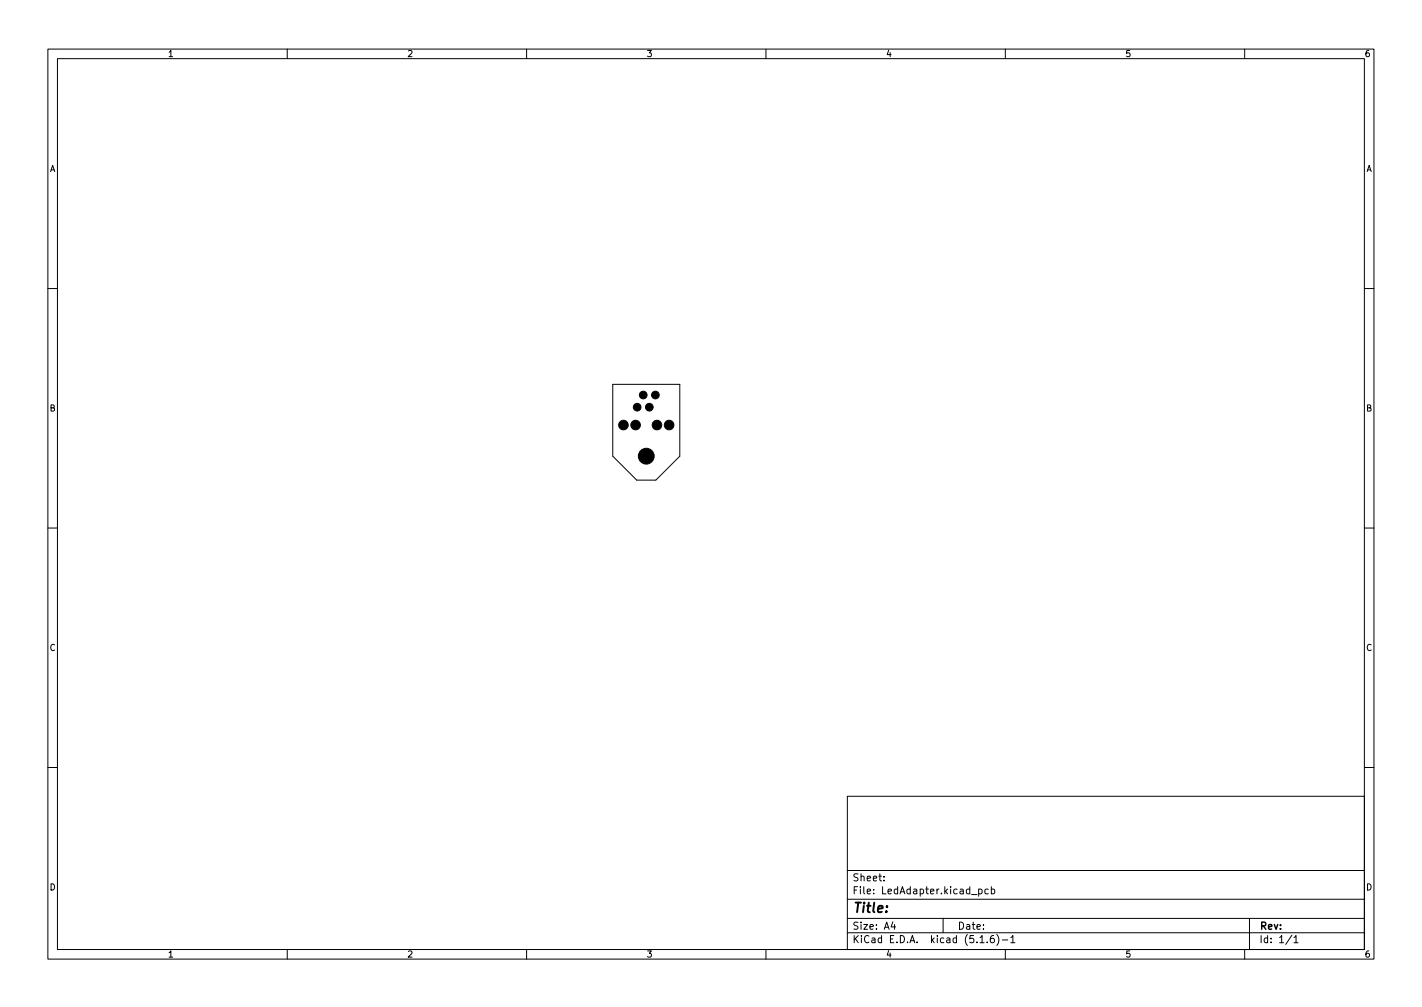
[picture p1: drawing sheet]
<svg xmlns="http://www.w3.org/2000/svg" width="297mm" height="210mm" viewBox="0 0 297 210" stroke-linecap="round" stroke-linejoin="round" font-family="sans-serif">
<defs><g id="words">
<text font-size="2.8" x="178" y="190.6">Title:</text>
<g font-size="2.1">
<text x="178" y="184">Sheet:</text>
<text x="178" y="186.7">File: LedAdapter.kicad_pcb</text>
<text x="178" y="196.9">KiCad E.D.A. kicad (5.1.6)-1</text>
<text x="178" y="194.1">Size: A4</text>
<text x="200" y="194.1">Date:</text>
<text x="263" y="194.1">Rev:</text>
<text x="263" y="196.9">Id: 1/1</text>
</g>
<g font-size="1.8">
<text x="35" y="11.9">1</text>
<text x="85" y="11.9">2</text>
<text x="135" y="11.9">3</text>
<text x="185" y="11.9">4</text>
<text x="235" y="11.9">5</text>
<text x="285" y="11.9">6</text>
<text x="10.3" y="35.9">A</text>
<text x="285.3" y="35.9">A</text>
<text x="10.3" y="85.9">B</text>
<text x="285.3" y="85.9">B</text>
<text x="10.3" y="135.9">C</text>
<text x="285.3" y="135.9">C</text>
<text x="10.3" y="185.9">D</text>
<text x="285.3" y="185.9">D</text>
<text x="35" y="199.9">1</text>
<text x="85" y="199.9">2</text>
<text x="135" y="199.9">3</text>
<text x="185" y="199.9">4</text>
<text x="235" y="199.9">5</text>
<text x="285" y="199.9">6</text>
</g>
</g></defs>
<g fill="none" stroke="#000" stroke-width=".21">
<path d="M10 10.2h277v190.1h-277zM12 12.2h273v186.1h-273zM60 10.2v2M110 10.2v2M160 10.2v2M210 10.2v2M260 10.2v2M10 60.2h2M285 60.2h2M128 80.2h14v15l-5 5h-4l-5-5zM10 110.2h2M285 110.2h2"/>
<path d="M10 160.2h2M177 166.3h108v32h-108zM285 160.2h2M60 198.3v2M110 198.3v2M160 198.3v2M177 194.8h108M177 191.8h108M177 187.8h108M177 181.8h108M184.6 183.8v.1M184.6 183v.1"/>
<path d="M186.5 192.5l-.4 1h1M186.9 193v1M197 191.8v3M202.9 186.8h1.2M204.4 185.7l.5-.1 .2 .3-.1 .7h-.6M204.4 185.6v1.5M204.7 195.8l.4-.5v1.5M204.7 196.8h.9M206.2 196.7v.1M206.4 185.7l-.4-.1-.3 .3 .2 .7h.5M207.1 185.7l.4-.1 .3 .3-.2 .7h-.5M207.1 185.1v1.5"/>
<path d="M207.6 195.3l-.5 .1a1.01 1.01 0 0 0 0 1.4l.5-.1 .1-.5-.3-.3-.4 .1-.1 .2M208.2 195.1a1.72 1.72 0 0 1 0 2.3M209.4 196.3h1.1M210 198.3v2M211.1 195.8l.5-.5v1.5M211.1 196.8h.9M260 198.3v2M261 191.8v6.5M269.9 195.3l-1.3 1.9M270.3 195.8l.4-.5v1.5M270.3 196.8h.8"/>
</g>
<g fill="#000" stroke="#000" stroke-width=".21">
<circle cx="130.2" cy="88.7" r="1"/>
<circle cx="132.8" cy="88.7" r="1"/>
<circle cx="133.1" cy="85" r=".8"/>
<circle cx="134.4" cy="82.5" r=".8"/>
<circle cx="135" cy="95.2" r="1.65"/>
<circle cx="135.6" cy="85" r=".8"/>
<circle cx="136.9" cy="82.5" r=".8"/>
<circle cx="137.2" cy="88.7" r="1"/>
<circle cx="139.8" cy="88.7" r="1"/>
</g>
<use href="#words"/>
</svg>
